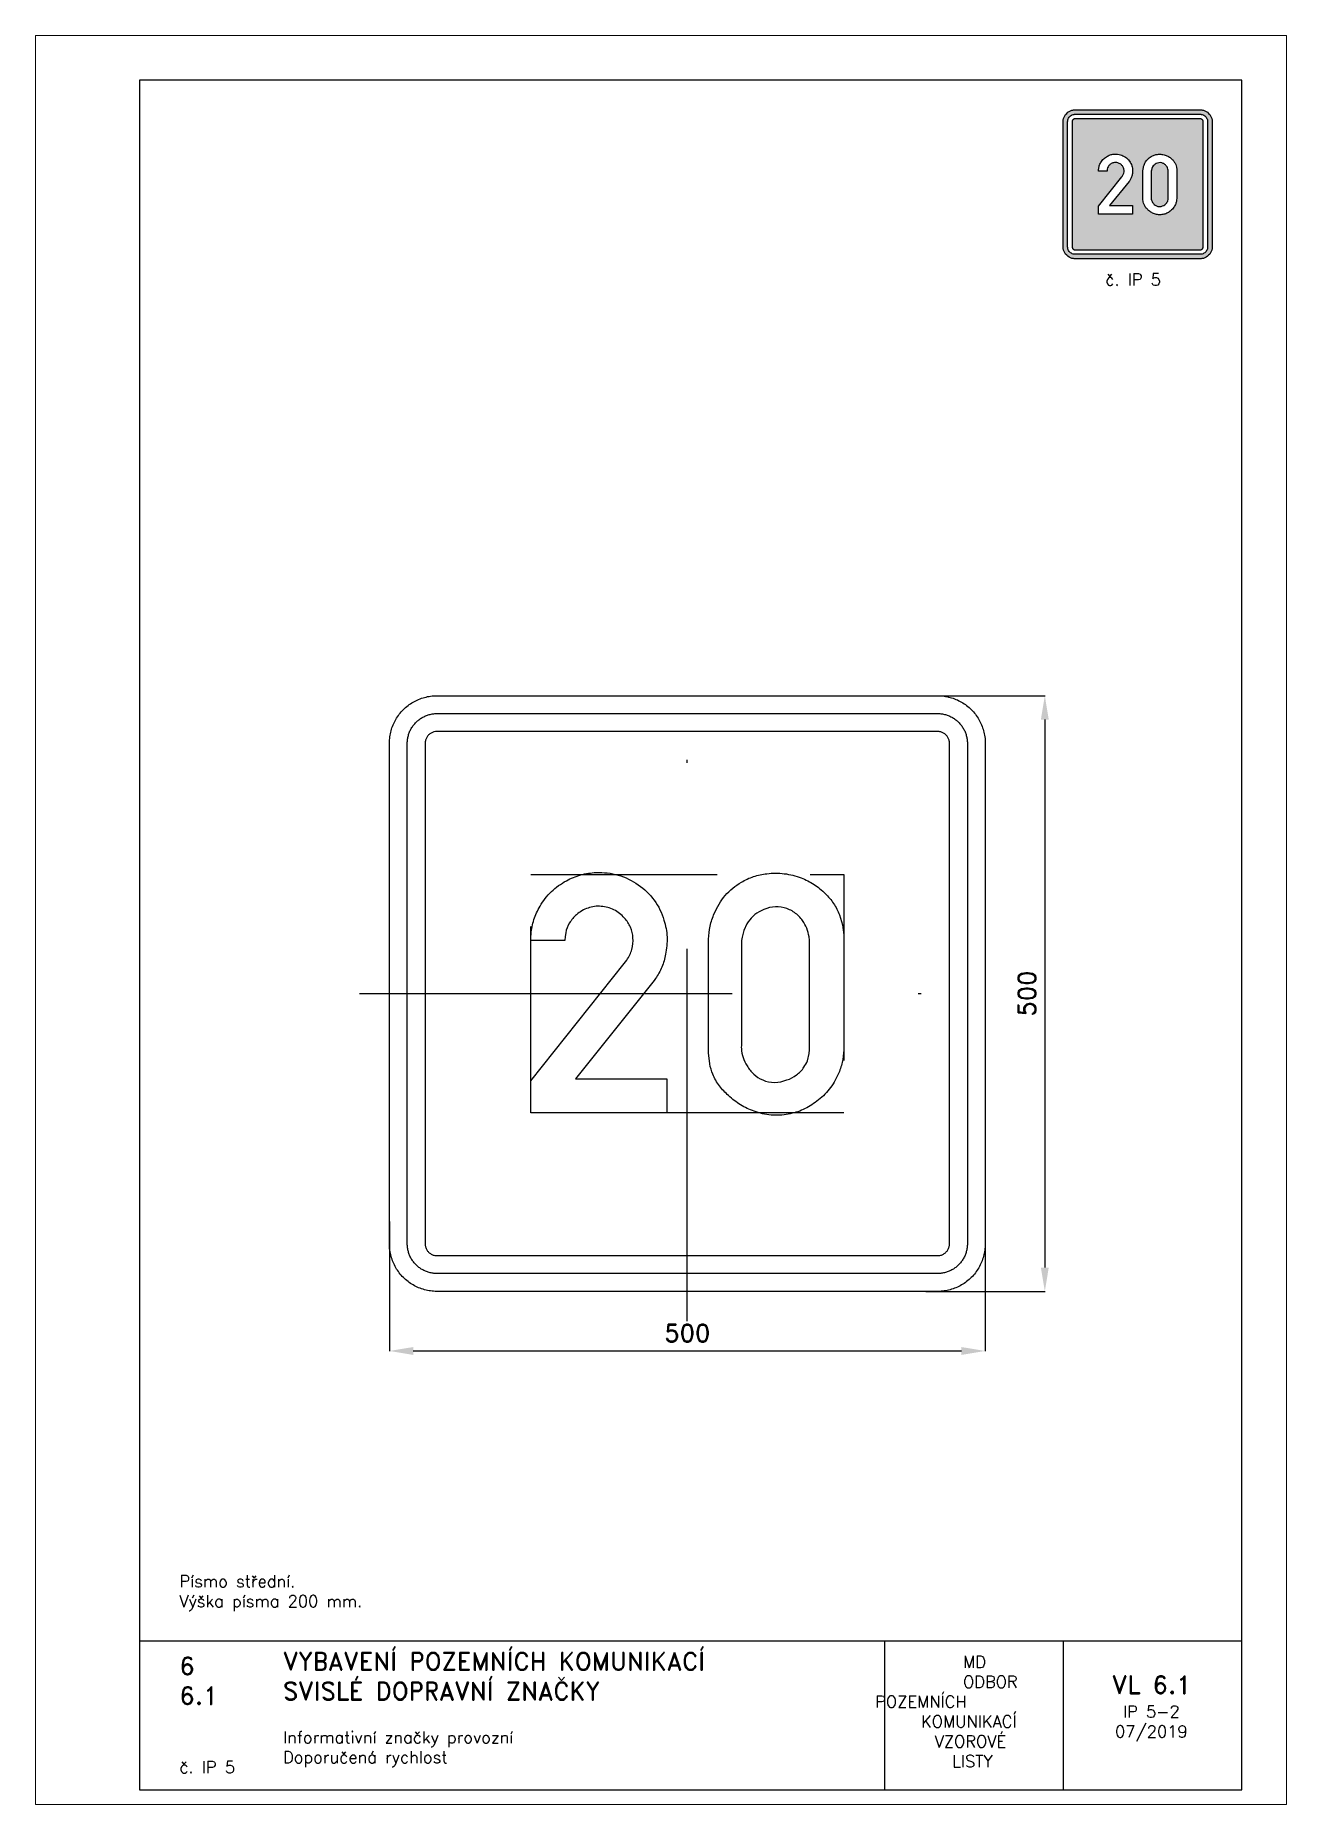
# Paper-space layout 'IP 5-2' of a CAD drawing. Header units: millimetres. Extents: x 0 to 210, y 0 to 297.
# The model-space entities are those that its viewports show. They can reach past a viewport. Long polylines and large blocks are cut down to what shows.
import ezdxf

# ---------------------------------------------------------------- set-up
doc = ezdxf.new("R2010")
doc.units = ezdxf.units.MM
doc.header["$LTSCALE"] = 5
doc.linetypes.add('ČERCHOVANÁX2', pattern=[2, 1, -0.5, 0, -0.5])
doc.linetypes.add('ČÁRKOVANÁX2', pattern=[1.5, 1, -0.5])
for name, color, linetype in [('Kóty', 2, 'Continuous'), ('Rozpiska', 7, 'Continuous'), ('Značka', 7, 'Continuous')]:
    doc.layers.add(name, color=color, linetype=linetype)
doc.layers.add('Rámeček', color=6, linetype='Continuous', plot=False)
doc.styles.get("Standard").update_dxf_attribs({"font": 'romand.shx', "height": 15})
doc.dimstyles.get("Standard").update_dxf_attribs({"dimtxt": 15, "dimasz": 20, "dimexe": 0.18, "dimexo": 0.0625, "dimgap": 7.5, "dimtad": 1, "dimdec": 0, "dimzin": 0, "dimdsep": 46, "dimtxsty": 'Standard', "dimcen": 0.09, "dimadec": 0, "dimazin": 0, "dimtfac": 1, "dimtdec": 0, "dimtofl": 0, "dimtmove": 0, "dimatfit": 3, "dimfxl": 1, "dimtolj": 1, "dimtzin": 0, "dimarcsym": 0})

psp = doc.layouts.new('IP 5-2')

# ---------------------------------------------------------------- texts
at = {"layer": 'Rozpiska', "color": 7, "attachment_point": 1}
for s, width, gutter_width, heights, insert, char_height in [('\\pi7.07143;č. IP 5', 25, 75, [0], (172.5, 257), 2), ('Písmo střední.\\PVýška písma 200 mm. {\\H1.83333x; }', 155.5011, 100, [0], (24.17, 38.49), 2), ('6', 149.0422, 100, [0], (24.17, 24.77), 3), ('{\\C6;VYBAVENÍ POZEMNÍCH KOMUNIKACÍ\\P}SVISLÉ DOPRAVNÍ ZNAČKY{\\H1.34524x; }', 149.0422, 100, [0], (41.56, 25.56), 3), ('\\pi14.7414;{\\C6;MD\\P\\pi2.36044;}ODBOR POZEMNÍCH{\\H1.57143x; }\\P\\pi7.69378;KOMUNIKACÍ{\\H1.5x; }\\P\\pi9.97949;{\\C6;VZOROVÉ\\H1.47619x; \\H0.67742x;\\P\\pi12.93187;LISTY\\H1.26984x; }', 33.1018, 100, [0], (140.95, 24.95), 2), ('\\pi1.03113;{\\H1.5x;\\C6;VL 6.1\\P\\pi2.88824;\\H0.66667x;IP 5-2\\H1.66666x; \\H0.6x;\\P\\pi1.5549;07/2019\\H1.80159x; }', 16.0623, 100, [0], (179.66, 21.61), 2), ('6.1', 149.0422, 100, [0], (24.17, 19.78), 3), ('{\\C6;Informativní značky provozní\\P}Doporučená rychlost{\\H1.83333x; }', 149.0422, 100, [0], (41.56, 12.29), 2), ('{\\C6;č. IP 5}', 18.3305, 100, [2.67], (24.17, 7.29), 2)]:
    psp.add_mtext_dynamic_manual_height_columns(s, width=width, gutter_width=gutter_width, heights=heights, dxfattribs=dict(at, insert=insert, char_height=char_height))

msp = doc.modelspace()

# ---------------------------------------------------------------- blocks, each defined once
blk = doc.blocks.new('*D0')
at = {"layer": 'Defpoints', "color": 0, "transparency": 16777216}
for p in [(197.4, 250), (200, -250), (300, -250)]:
    blk.add_point(p, dxfattribs=at)
at = {"layer": 'Kóty', "color": 0, "lineweight": -2, "transparency": 16777216}
for p, q in [((197.5, 250), (300.2, 250)), ((300, 230), (300, -230)), ((200.1, -250), (300.2, -250))]:
    blk.add_line(p, q, dxfattribs=at)
at = {"layer": 'Kóty', "color": 0, "transparency": 16777216}
for points in [[(296.7, 230), (303.3, 230), (300, 250)], [(296.7, -230), (303.3, -230), (300, -250)]]:
    blk.add_solid(points, dxfattribs=at)
at = {"layer": 'Kóty', "color": 0, "transparency": 16777216, "insert": (285, 0), "char_height": 15, "attachment_point": 5, "rotation": 90}
blk.add_mtext('\\A1;500', dxfattribs=at)
blk = doc.blocks.new('*D1')
at = {"layer": 'Defpoints', "color": 0, "transparency": 16777216}
for p in [(-250, -191.3), (250, -210), (250, -300)]:
    blk.add_point(p, dxfattribs=at)
at = {"layer": 'Kóty', "color": 0, "lineweight": -2, "transparency": 16777216}
for p, q in [((-250, -191.4), (-250, -300.2)), ((250, -210.1), (250, -300.2)), ((-230, -300), (230, -300))]:
    blk.add_line(p, q, dxfattribs=at)
at = {"layer": 'Kóty', "color": 0, "transparency": 16777216}
for points in [[(-230, -296.7), (-230, -303.3), (-250, -300)], [(230, -296.7), (230, -303.3), (250, -300)]]:
    blk.add_solid(points, dxfattribs=at)
at = {"layer": 'Kóty', "color": 0, "transparency": 16777216, "insert": (0, -285), "char_height": 15, "attachment_point": 5}
blk.add_mtext('\\A1;500', dxfattribs=at)

# ---------------------------------------------------------------- dimensions: what is measured, and where the dimension line sits
at = {"layer": 'Kóty'}
dim = msp.add_linear_dim(base=(300, -250), p1=(197.45, 250), p2=(200.015, -250), angle=90, dimstyle='Standard', dxfattribs=at)
dim.commit()
dim.dimension.update_dxf_attribs({"geometry": '*D0', "text_midpoint": (285, 0)})
dim = msp.add_linear_dim(base=(250, -300), p1=(-250, -191.308), p2=(250, -210), dimstyle='Standard', dxfattribs=at)
dim.commit()
dim.dimension.update_dxf_attribs({"geometry": '*D1', "text_midpoint": (0, -285)})

# ---------------------------------------------------------------- linework, layer by layer
at = {"layer": 'Značka', "color": 6, "linetype": 'ČERCHOVANÁX2', "ltscale": 2.5}
for points in [[(0, -275), (0, 275)], [(-275, 0), (275, 0)]]:
    msp.add_lwpolyline(points, dxfattribs=at)
at = {"layer": 'Značka', "color": 5}
for points in [[(-210, -250), (-210.157, -250), (-210.314, -249.999, -0.0321795), (-215.479, -249.637, -0.0354417), (-220.555, -248.582, -0.0362703), (-225.464, -246.923, -0.0344214), (-230.091, -244.589, -0.0337228), (-234.402, -241.714, -0.0340857), (-238.284, -238.284, -0.0342101), (-241.717, -234.403, -0.0342303), (-244.589, -230.091, -0.0340422), (-246.906, -225.46, -0.0334123), (-248.582, -220.555, -0.0341272), (-249.654, -215.477, -0.0367437), (-249.999, -210.314), (-250, -210.157), (-250, -210), (-250, 210), (-250, 210.157), (-249.999, 210.314, -0.0321794), (-249.637, 215.479, -0.0354442), (-248.582, 220.555, -0.0362649), (-246.923, 225.464, -0.0344166), (-244.589, 230.091, -0.0337177), (-241.714, 234.402, -0.0340796), (-238.284, 238.284, -0.0342128), (-234.403, 241.717, -0.0342224), (-230.091, 244.589, -0.0340475), (-225.46, 246.906, -0.033405), (-220.555, 248.582, -0.0341289), (-215.477, 249.654, -0.0367407), (-210.314, 249.999), (-210.157, 250), (-210, 250), (210, 250), (210.157, 250), (210.314, 249.999, -0.0321794), (215.479, 249.637, -0.0354428), (220.555, 248.582, -0.0362594), (225.464, 246.923, -0.0344088), (230.091, 244.589, -0.0337189), (234.402, 241.714, -0.0340731), (238.284, 238.284, -0.0342144), (241.717, 234.403, -0.0342259), (244.589, 230.091, -0.0340499), (246.906, 225.46, -0.0334066), (248.582, 220.555, -0.0341277), (249.654, 215.477, -0.0367414), (249.999, 210.314), (250, 210.157), (250, 210), (250, -210), (250, -210.157), (249.999, -210.314, -0.0321795), (249.637, -215.479, -0.0354421), (248.582, -220.555, -0.0362592), (246.923, -225.464, -0.0344116), (244.589, -230.091, -0.033722), (241.714, -234.402, -0.0340791), (238.284, -238.284, -0.0342076), (234.403, -241.717, -0.0342334), (230.091, -244.589, -0.0340472), (225.46, -246.906, -0.0334177), (220.555, -248.582, -0.0341277), (215.477, -249.654, -0.0367473), (210.314, -249.999), (210.157, -250), (210, -250), (-210, -250)], [(-210, -235), (-210.098, -235), (-210.196, -234.999, -0.0321795), (-213.424, -234.773, -0.0354416), (-216.597, -234.114, -0.0362629), (-219.665, -233.077, -0.0344152), (-222.557, -231.618, -0.0337193), (-225.251, -229.821, -0.034085), (-227.678, -227.678, -0.0342046), (-229.823, -225.252, -0.034229), (-231.618, -222.557, -0.0340469), (-233.066, -219.663, -0.0334131), (-234.114, -216.597, -0.0341266), (-234.784, -213.423, -0.0367459), (-234.999, -210.196), (-235, -210.098), (-235, -210), (-235, 210), (-235, 210.098), (-234.999, 210.196, -0.0321788), (-234.773, 213.424, -0.0354481), (-234.114, 216.597, -0.0362683), (-233.077, 219.665, -0.0344122), (-231.618, 222.557, -0.0337222), (-229.821, 225.251, -0.0340955), (-227.678, 227.678, -0.0341878), (-225.252, 229.823, -0.0342259), (-222.557, 231.618, -0.0340259), (-219.663, 233.066, -0.0334071), (-216.597, 234.114, -0.0341381), (-213.423, 234.784, -0.0367365), (-210.196, 234.999), (-210.098, 235), (-210, 235), (210, 235), (210.098, 235), (210.196, 234.999, -0.0321976), (213.424, 234.773, -0.0354366), (216.597, 234.114, -0.0362483), (219.665, 233.077, -0.0343996), (222.557, 231.618, -0.0337259), (225.251, 229.821, -0.0340903), (227.678, 227.678, -0.0341924), (229.823, 225.252, -0.0342246), (231.618, 222.557, -0.0340342), (233.066, 219.663, -0.033413), (234.114, 216.597, -0.0341406), (234.784, 213.423, -0.0367343), (234.999, 210.196), (235, 210.098), (235, 210), (235, -210), (235, -210.098), (234.999, -210.196, -0.0321983), (234.773, -213.424, -0.0354324), (234.114, -216.597, -0.0362459), (233.077, -219.665, -0.0344078), (231.618, -222.557, -0.0337232), (229.821, -225.251, -0.034081), (227.678, -227.678, -0.0342138), (225.252, -229.823, -0.0342285), (222.557, -231.618, -0.0340468), (219.663, -233.066, -0.0334175), (216.597, -234.114, -0.0341268), (213.423, -234.784, -0.036739), (210.196, -234.999), (210.098, -235), (210, -235), (-210, -235)], [(-210, -220), (210, -220), (210.039, -220), (210.079, -220, 0.032183), (211.37, -219.909, 0.0354467), (212.639, -219.646, 0.0362744), (213.866, -219.231, 0.0344144), (215.023, -218.647, 0.033745), (216.1, -217.928, 0.0340968), (217.071, -217.071, 0.0341871), (217.929, -216.101, 0.0342063), (218.647, -215.023, 0.0340292), (219.227, -213.865, 0.0334622), (219.646, -212.639, 0.0341275), (219.914, -211.369, 0.036765), (220, -210.079), (220, -210.039), (220, -210), (220, 210), (220, 210.039), (220, 210.079, 0.032183), (219.909, 211.37, 0.0354928), (219.646, 212.639, 0.0362965), (219.231, 213.866, 0.0344255), (218.647, 215.023, 0.0337541), (217.928, 216.1, 0.0340968), (217.071, 217.071, 0.0342115), (216.101, 217.929, 0.0341795), (215.023, 218.647, 0.0340137), (213.865, 219.227, 0.0334698), (212.639, 219.646, 0.0341235), (211.369, 219.914, 0.0367638), (210.079, 220), (210.039, 220), (210, 220), (-210, 220), (-210.039, 220), (-210.079, 220), (-211.37, 219.909), (-212.639, 219.646, 0.0362814), (-213.866, 219.231, 0.0344198), (-215.023, 218.647, 0.033728), (-216.1, 217.928, 0.0340771), (-217.071, 217.071, 0.0342342), (-217.929, 216.101, 0.0342041), (-218.647, 215.023, 0.0340291), (-219.227, 213.865, 0.0334198), (-219.646, 212.639, 0.0341179), (-219.914, 211.369, 0.0367402), (-220, 210.079), (-220, 210.039), (-220, 210), (-220, -210), (-220, -210.039), (-220, -210.079, 0.0321735), (-219.909, -211.37, 0.0354428), (-219.646, -212.639, 0.0362649), (-219.231, -213.866, 0.0344139), (-218.647, -215.023, 0.0337189), (-217.928, -216.1, 0.0340819), (-217.071, -217.071, 0.0342185), (-216.101, -217.929, 0.0342259), (-215.023, -218.647, 0.0340499), (-213.865, -219.227, 0.0334066), (-212.639, -219.646, 0.0341277), (-211.369, -219.914, 0.0367414), (-210.079, -220), (-210.039, -220), (-210, -220)], [(-131.3, -100), (-131.3, -73.271), (-53.07, 25.188), (-51.93, 26.636), (-50.82, 28.125, 0.0829336), (-46.59, 37.019, 0.0944369), (-45.66, 46.833, 0.0921234), (-47.73, 55.712, 0.0840318), (-52.76, 63.417, 0.0981603), (-61.61, 70.321, 0.106069), (-72.36, 73.188, 0.106166), (-83.31, 71.812, 0.0999644), (-92.91, 66.167, 0.0837475), (-98.89, 59.241, 0.0916787), (-102.09, 50.875), (-102.58, 47.787), (-102.84, 44.667), (-131.3, 44.667), (-131.23, 47.356), (-131.09, 50.042, -0.0593996), (-128.72, 62.05, -0.0581954), (-123.59, 73.271, -0.0721557), (-114.08, 85.565, -0.0722157), (-101.51, 94.646, -0.0614971), (-89.43, 99.613, -0.0599393), (-76.49, 101.542, -0.0830631), (-58.01, 99.39, -0.0870542), (-41.24, 91.229, -0.0877681), (-27.8, 78.285, -0.0877892), (-19.59, 61.625, -0.0684993), (-17.05, 47.401, -0.062392), (-18.26, 32.958, -0.0506914), (-21.4, 22.213, -0.0618499), (-26.78, 12.542), (-27.85, 11.082), (-28.95, 9.646), (-93.93, -71.458), (-17.14, -71.458), (-17.14, -100), (-131.3, -100)], [(17.86, 42.083), (17.85, 43.875), (17.86, 45.667, -0.0490056), (19.17, 56.603, -0.0499386), (22.64, 67.167, -0.0795142), (31.82, 82.258, -0.0890868), (45.32, 93.438, -0.059803), (55.66, 98.22, -0.0520087), (66.82, 100.604, -0.0620177), (81.39, 100.623, -0.064504), (95.47, 97.021, -0.0554438), (106.36, 91.574, -0.0554853), (115.78, 83.875, -0.05109), (122.7, 75.553, -0.0548594), (127.72, 65.979), (130.28, 57.763), (131.3, 49.25), (131.35, 46.27), (131.3, 43.292), (131.3, -43.875), (131.32, -45.667), (131.3, -47.458, -0.0517287), (129.95, -57.824, -0.0496591), (126.53, -67.771, -0.0667927), (119.08, -80.289, -0.0659008), (108.61, -90.437, -0.0610782), (97.34, -97.314, -0.0641391), (84.74, -101.187, -0.0696631), (70.24, -101.96, -0.0674448), (56.07, -98.812, -0.0568191), (44.65, -93.405, -0.0495883), (34.57, -85.667, -0.0480543), (26.95, -77.414, -0.0658445), (21.45, -67.771, -0.054809), (18.79, -59.002), (17.86, -49.854), (17.83, -46.86), (17.86, -43.875), (17.86, 42.083)], [(45.32, 42.083), (45.32, -43.875), (45.31, -45.074), (45.32, -46.271, 0.0738967), (46.72, -53.675, 0.0595564), (50.09, -60.604, 0.0707572), (55.76, -67.729, 0.0946021), (63.24, -72.542, 0.108416), (73.24, -74.517, 0.0875524), (83.53, -72.542, 0.0781562), (91.66, -68.314, 0.0881662), (97.86, -61.792, 0.061757), (100.78, -56.343), (102.28, -50.375), (102.57, -47.132), (102.64, -43.875), (102.64, 42.083), (102.45, 44.912), (102.14, 47.729, 0.0583955), (100.25, 54.766, 0.064656), (96.68, 61.188, 0.088085), (89.89, 68.016, 0.0978857), (81.16, 71.938, 0.0998453), (71.43, 72.549, 0.0882759), (62.05, 69.563, 0.0741885), (55.15, 64.877, 0.0756883), (49.99, 58.438), (47.41, 53.028), (45.95, 47.229), (45.59, 44.661), (45.32, 42.083)]]:
    msp.add_lwpolyline(points, format="xyb", dxfattribs=at)
at = {"layer": 'Značka', "color": 6, "linetype": 'ČÁRKOVANÁX2', "ltscale": 1.25}
msp.add_lwpolyline([(-131.3, -100), (-131.3, 100), (131.3, 100), (131.3, -100), (-131.3, -100)], dxfattribs=at)

msp.set_redraw_order([(e.dxf.handle, doc.entitydb.next_handle()) for e in msp.query("TEXT MTEXT ATTDEF DIMENSION ARC_DIMENSION")])  # texts and dimensions are drawn at this point

# ---------------------------------------------------------------- hatches: boundary and pattern name
at = {"layer": 'Značka'}
h = psp.add_hatch(color=170, dxfattribs=at)
h.dxf.hatch_style = 1
edge = h.paths.add_edge_path(flags=0)
edge.add_line((185.89, 274.1), (185.89, 274.19))
edge.add_line((185.89, 274.19), (185.89, 274.28))
edge.add_arc((188.71, 274.22), 2.82, 167.5581, 178.7803, ccw=False)
edge.add_arc((188.68, 274.23), 2.79, 156.0982, 167.5338, ccw=False)
edge.add_arc((188.72, 274.3), 2.79, 139.5949, 157.78, ccw=False)
edge.add_arc((188.48, 274.51), 2.48, 119.4481, 139.8115, ccw=False)
edge.add_arc((188.52, 274.64), 2.39, 107.9746, 121.6642, ccw=False)
edge.add_arc((188.63, 274.3), 2.75, 96.1039, 108.0127, ccw=False)
edge.add_arc((188.71, 274.11), 2.95, 82.9771, 97.1723, ccw=False)
edge.add_arc((188.73, 274.22), 2.83, 68.2687, 83.0315, ccw=False)
edge.add_arc((188.82, 274.27), 2.75, 57.0796, 69.7734, ccw=False)
edge.add_arc((188.82, 274.27), 2.75, 44.3891, 57.0924, ccw=False)
edge.add_arc((188.93, 274.3), 2.65, 33.8952, 45.594, ccw=False)
edge.add_arc((189.09, 274.4), 2.47, 21.3895, 33.9498, ccw=False)
edge.add_line((191.39, 275.3), (191.51, 274.89))
edge.add_line((191.51, 274.89), (191.56, 274.46))
edge.add_line((191.56, 274.46), (191.57, 274.31))
edge.add_line((191.57, 274.31), (191.56, 274.16))
edge.add_line((191.56, 274.16), (191.56, 269.81))
edge.add_line((191.56, 269.81), (191.57, 269.72))
edge.add_line((191.57, 269.72), (191.56, 269.63))
edge.add_arc((189.03, 269.69), 2.53, 346.6575, 358.5023, ccw=False)
edge.add_arc((188.91, 269.72), 2.65, 335.34, 346.7117, ccw=False)
edge.add_arc((188.81, 269.69), 2.74, 321.5988, 336.8838, ccw=False)
edge.add_arc((188.78, 269.71), 2.78, 306.5645, 321.646, ccw=False)
edge.add_arc((188.75, 269.6), 2.71, 294.4014, 308.3821, ccw=False)
edge.add_arc((188.8, 269.48), 2.58, 279.7467, 294.4262, ccw=False)
edge.add_arc((188.74, 269.51), 2.62, 265.0816, 281.0215, ccw=False)
edge.add_arc((188.74, 269.59), 2.7, 249.7577, 265.1915, ccw=False)
edge.add_arc((188.7, 269.7), 2.79, 238.16, 251.168, ccw=False)
edge.add_arc((188.93, 270.06), 3.21, 226.8103, 238.1658, ccw=False)
edge.add_arc((188.68, 269.9), 2.93, 217.2139, 228.2187, ccw=False)
edge.add_arc((188.03, 269.41), 2.12, 202.1644, 217.2331, ccw=False)
edge.add_arc((188, 269.44), 2.1, 190.6003, 203.1491, ccw=False)
edge.add_line((185.94, 269.05), (185.89, 269.51))
edge.add_line((185.89, 269.51), (185.89, 269.66))
edge.add_line((185.89, 269.66), (185.89, 269.81))
edge.add_line((185.89, 269.81), (185.89, 274.1))
edge = h.paths.add_edge_path(flags=0)
edge.add_line((187.27, 274.1), (187.27, 269.81))
edge.add_line((187.27, 269.81), (187.27, 269.75))
edge.add_line((187.27, 269.75), (187.27, 269.69))
edge.add_arc((188.55, 269.74), 1.28, 182.2549, 199.16)
edge.add_arc((188.87, 269.85), 1.62, 199.1199, 212.7531)
edge.add_arc((188.9, 269.79), 1.62, 210.4177, 226.6071)
edge.add_arc((188.61, 269.47), 1.19, 226.4323, 248.0492)
edge.add_arc((188.64, 269.46), 1.19, 246.4526, 271.2031)
edge.add_arc((188.64, 269.78), 1.51, 270.8576, 290.8721)
edge.add_arc((188.71, 269.77), 1.47, 288.5388, 306.4145)
edge.add_arc((188.82, 269.62), 1.29, 306.3728, 326.5269)
edge.add_arc((188.87, 269.64), 1.26, 324.7463, 338.882)
edge.add_line((190.04, 269.18), (190.11, 269.48))
edge.add_line((190.11, 269.48), (190.13, 269.64))
edge.add_line((190.13, 269.64), (190.13, 269.81))
edge.add_line((190.13, 269.81), (190.13, 274.1))
edge.add_line((190.13, 274.1), (190.12, 274.25))
edge.add_line((190.12, 274.25), (190.11, 274.39))
edge.add_arc((188.56, 274.16), 1.57, 8.3497, 21.7178)
edge.add_arc((188.69, 274.21), 1.43, 21.671, 36.4685)
edge.add_arc((188.7, 274.27), 1.38, 34.7723, 54.9079)
edge.add_arc((188.78, 274.39), 1.23, 54.6265, 76.989)
edge.add_arc((188.74, 274.41), 1.23, 75.0032, 97.8104)
edge.add_arc((188.76, 274.23), 1.4, 97.5687, 117.7477)
edge.add_arc((188.72, 274.2), 1.41, 115.6958, 132.6674)
edge.add_arc((188.69, 274.24), 1.37, 132.6357, 149.9492)
edge.add_line((187.5, 274.92), (187.37, 274.65))
edge.add_line((187.37, 274.65), (187.3, 274.36))
edge.add_line((187.3, 274.36), (187.28, 274.23))
edge.add_line((187.28, 274.23), (187.27, 274.1))
edge = h.paths.add_edge_path(flags=0)
edge.add_line((178.43, 267), (178.43, 268.34))
edge.add_line((178.43, 268.34), (182.35, 273.26))
edge.add_line((182.35, 273.26), (182.4, 273.33))
edge.add_line((182.4, 273.33), (182.46, 273.41))
edge.add_arc((181.23, 274.26), 1.49, 325.0824, 344.046)
edge.add_arc((181.41, 274.22), 1.32, 343.797, 365.3763)
edge.add_arc((181.47, 274.29), 1.25, 2.5964, 23.6501)
edge.add_arc((181.35, 274.24), 1.38, 23.5307, 42.7442)
edge.add_arc((181.27, 274.23), 1.44, 40.8293, 63.2542)
edge.add_arc((181.32, 274.34), 1.33, 62.9576, 87.1763)
edge.add_arc((181.27, 274.35), 1.31, 85.042, 109.2827)
edge.add_arc((181.29, 274.26), 1.41, 109.0393, 131.8736)
edge.add_arc((181.23, 274.25), 1.38, 129.6178, 148.7667)
edge.add_arc((181.11, 274.32), 1.23, 148.5918, 169.5444)
edge.add_line((179.9, 274.54), (179.87, 274.39))
edge.add_line((179.87, 274.39), (179.86, 274.23))
edge.add_line((179.86, 274.23), (178.43, 274.23))
edge.add_line((178.43, 274.23), (178.44, 274.37))
edge.add_line((178.44, 274.37), (178.45, 274.5))
edge.add_arc((181.02, 274.31), 2.58, 162.0364, 175.6338, ccw=False)
edge.add_arc((181.09, 274.28), 2.66, 148.77, 162.0923, ccw=False)
edge.add_arc((181.18, 274.33), 2.71, 134.0222, 150.5305, ccw=False)
edge.add_arc((181.17, 274.34), 2.7, 117.5847, 134.1066, ccw=False)
edge.add_arc((181.23, 274.41), 2.66, 105.3131, 119.3894, ccw=False)
edge.add_arc((181.25, 274.34), 2.74, 91.6185, 105.3391, ccw=False)
edge.add_arc((181.32, 274.26), 2.82, 73.8613, 92.8543, ccw=False)
edge.add_arc((181.36, 274.38), 2.7, 54.0999, 74.0011, ccw=False)
edge.add_arc((181.44, 274.34), 2.68, 36.0452, 56.1088, ccw=False)
edge.add_arc((181.46, 274.34), 2.66, 16.1998, 36.2681, ccw=False)
edge.add_arc((181.5, 274.26), 2.65, 2.2875, 17.9619, ccw=False)
edge.add_arc((181.23, 274.25), 2.92, -11.9293, 2.3514, ccw=False)
edge.add_arc((181.37, 274.15), 2.77, 337.9063, 349.5139, ccw=False)
edge.add_arc((181.85, 273.95), 2.25, 323.8343, 337.9912, ccw=False)
edge.add_line((183.66, 272.63), (183.61, 272.55))
edge.add_line((183.61, 272.55), (183.55, 272.48))
edge.add_line((183.55, 272.48), (180.3, 268.43))
edge.add_line((180.3, 268.43), (184.14, 268.43))
edge.add_line((184.14, 268.43), (184.14, 267))
edge.add_line((184.14, 267), (178.43, 267))
edge = h.paths.add_edge_path(flags=16)
edge.add_line((174.5, 260.25), (174.49, 260.25))
edge.add_line((174.49, 260.25), (174.49, 260.25))
edge.add_arc((174.5, 261.51), 1.26, 262.2994, 269.671, ccw=False)
edge.add_arc((174.48, 261.4), 1.15, 254.2277, 262.3566, ccw=False)
edge.add_line((174.17, 260.29), (174.02, 260.35))
edge.add_line((174.02, 260.35), (173.87, 260.42))
edge.add_line((173.87, 260.42), (173.74, 260.51))
edge.add_line((173.74, 260.51), (173.62, 260.62))
edge.add_line((173.62, 260.62), (173.51, 260.74))
edge.add_line((173.51, 260.74), (173.42, 260.87))
edge.add_line((173.42, 260.87), (173.35, 261.02))
edge.add_line((173.35, 261.02), (173.29, 261.17))
edge.add_line((173.29, 261.17), (173.26, 261.33))
edge.add_line((173.26, 261.33), (173.25, 261.49))
edge.add_line((173.25, 261.49), (173.25, 261.5))
edge.add_line((173.25, 261.5), (173.25, 261.5))
edge.add_line((173.25, 261.5), (173.25, 282.5))
edge.add_line((173.25, 282.5), (173.25, 282.5))
edge.add_line((173.25, 282.5), (173.25, 282.51))
edge.add_line((173.25, 282.51), (173.26, 282.67))
edge.add_line((173.26, 282.67), (173.29, 282.83))
edge.add_line((173.29, 282.83), (173.35, 282.98))
edge.add_line((173.35, 282.98), (173.42, 283.13))
edge.add_line((173.42, 283.13), (173.51, 283.26))
edge.add_line((173.51, 283.26), (173.62, 283.38))
edge.add_line((173.62, 283.38), (173.74, 283.49))
edge.add_line((173.74, 283.49), (173.87, 283.58))
edge.add_line((173.87, 283.58), (174.02, 283.65))
edge.add_line((174.02, 283.65), (174.17, 283.71))
edge.add_arc((174.49, 282.56), 1.19, 97.9844, 105.8111, ccw=False)
edge.add_arc((174.48, 282.65), 1.1, 89.6108, 98.0292, ccw=False)
edge.add_line((174.49, 283.75), (174.49, 283.75))
edge.add_line((174.49, 283.75), (174.5, 283.75))
edge.add_line((174.5, 283.75), (195.5, 283.75))
edge.add_line((195.5, 283.75), (195.5, 283.75))
edge.add_line((195.5, 283.75), (195.51, 283.75))
edge.add_arc((195.5, 282.5), 1.25, 82.2973, 89.6731, ccw=False)
edge.add_arc((195.52, 282.6), 1.15, 74.2287, 82.3556, ccw=False)
edge.add_line((195.83, 283.71), (195.98, 283.65))
edge.add_line((195.98, 283.65), (196.13, 283.58))
edge.add_line((196.13, 283.58), (196.26, 283.49))
edge.add_line((196.26, 283.49), (196.38, 283.38))
edge.add_line((196.38, 283.38), (196.49, 283.26))
edge.add_line((196.49, 283.26), (196.58, 283.13))
edge.add_line((196.58, 283.13), (196.65, 282.98))
edge.add_line((196.65, 282.98), (196.71, 282.83))
edge.add_line((196.71, 282.83), (196.74, 282.67))
edge.add_line((196.74, 282.67), (196.75, 282.51))
edge.add_line((196.75, 282.51), (196.75, 282.5))
edge.add_line((196.75, 282.5), (196.75, 282.5))
edge.add_line((196.75, 282.5), (196.75, 261.5))
edge.add_line((196.75, 261.5), (196.75, 261.5))
edge.add_line((196.75, 261.5), (196.75, 261.49))
edge.add_line((196.75, 261.49), (196.74, 261.33))
edge.add_line((196.74, 261.33), (196.71, 261.17))
edge.add_line((196.71, 261.17), (196.65, 261.02))
edge.add_line((196.65, 261.02), (196.58, 260.87))
edge.add_line((196.58, 260.87), (196.49, 260.74))
edge.add_line((196.49, 260.74), (196.38, 260.62))
edge.add_line((196.38, 260.62), (196.26, 260.51))
edge.add_line((196.26, 260.51), (196.13, 260.42))
edge.add_line((196.13, 260.42), (195.98, 260.35))
edge.add_line((195.98, 260.35), (195.83, 260.29))
edge.add_arc((195.51, 261.44), 1.19, 277.9859, 285.8095, ccw=False)
edge.add_arc((195.52, 261.35), 1.1, 269.6102, 278.0297, ccw=False)
edge.add_line((195.51, 260.25), (195.5, 260.25))
edge.add_line((195.5, 260.25), (195.5, 260.25))
edge.add_line((195.5, 260.25), (174.5, 260.25))
edge = h.paths.add_edge_path(flags=0)
edge.add_line((174.5, 261), (195.5, 261))
edge.add_line((195.5, 261), (195.5, 261))
edge.add_line((195.5, 261), (195.5, 261))
edge.add_arc((195.5, 261.5), 0.503, 270.3476, 277.7226)
edge.add_line((195.57, 261), (195.63, 261.02))
edge.add_line((195.63, 261.02), (195.69, 261.04))
edge.add_line((195.69, 261.04), (195.75, 261.07))
edge.add_line((195.75, 261.07), (195.8, 261.1))
edge.add_line((195.8, 261.1), (195.85, 261.15))
edge.add_line((195.85, 261.15), (195.9, 261.19))
edge.add_line((195.9, 261.19), (195.93, 261.25))
edge.add_line((195.93, 261.25), (195.96, 261.31))
edge.add_line((195.96, 261.31), (195.98, 261.37))
edge.add_line((195.98, 261.37), (196, 261.43))
edge.add_line((196, 261.43), (196, 261.5))
edge.add_line((196, 261.5), (196, 261.5))
edge.add_line((196, 261.5), (196, 261.5))
edge.add_line((196, 261.5), (196, 282.5))
edge.add_line((196, 282.5), (196, 282.5))
edge.add_line((196, 282.5), (196, 282.5))
edge.add_line((196, 282.5), (196, 282.57))
edge.add_line((196, 282.57), (195.98, 282.63))
edge.add_line((195.98, 282.63), (195.96, 282.69))
edge.add_line((195.96, 282.69), (195.93, 282.75))
edge.add_line((195.93, 282.75), (195.9, 282.8))
edge.add_line((195.9, 282.8), (195.85, 282.85))
edge.add_line((195.85, 282.85), (195.8, 282.9))
edge.add_line((195.8, 282.9), (195.75, 282.93))
edge.add_line((195.75, 282.93), (195.69, 282.96))
edge.add_line((195.69, 282.96), (195.63, 282.98))
edge.add_line((195.63, 282.98), (195.57, 283))
edge.add_arc((195.51, 282.56), 0.44, 81.976, 90.3958)
edge.add_line((195.5, 283), (195.5, 283))
edge.add_line((195.5, 283), (195.5, 283))
edge.add_line((195.5, 283), (174.5, 283))
edge.add_line((174.5, 283), (174.5, 283))
edge.add_line((174.5, 283), (174.5, 283))
edge.add_arc((174.5, 282.5), 0.503, 90.3476, 97.7226)
edge.add_line((174.43, 283), (174.37, 282.98))
edge.add_line((174.37, 282.98), (174.31, 282.96))
edge.add_line((174.31, 282.96), (174.25, 282.93))
edge.add_line((174.25, 282.93), (174.19, 282.9))
edge.add_line((174.19, 282.9), (174.15, 282.85))
edge.add_line((174.15, 282.85), (174.1, 282.8))
edge.add_line((174.1, 282.8), (174.07, 282.75))
edge.add_line((174.07, 282.75), (174.04, 282.69))
edge.add_line((174.04, 282.69), (174.02, 282.63))
edge.add_line((174.02, 282.63), (174, 282.57))
edge.add_line((174, 282.57), (174, 282.5))
edge.add_line((174, 282.5), (174, 282.5))
edge.add_line((174, 282.5), (174, 282.5))
edge.add_line((174, 282.5), (174, 261.5))
edge.add_line((174, 261.5), (174, 261.5))
edge.add_line((174, 261.5), (174, 261.5))
edge.add_line((174, 261.5), (174, 261.43))
edge.add_line((174, 261.43), (174.02, 261.37))
edge.add_line((174.02, 261.37), (174.04, 261.31))
edge.add_line((174.04, 261.31), (174.07, 261.25))
edge.add_line((174.07, 261.25), (174.1, 261.19))
edge.add_line((174.1, 261.19), (174.15, 261.15))
edge.add_line((174.15, 261.15), (174.19, 261.1))
edge.add_line((174.19, 261.1), (174.25, 261.07))
edge.add_line((174.25, 261.07), (174.31, 261.04))
edge.add_line((174.31, 261.04), (174.37, 261.02))
edge.add_line((174.37, 261.02), (174.43, 261))
edge.add_arc((174.49, 261.44), 0.441, 261.9787, 270.3931)
edge.add_line((174.5, 261), (174.5, 261))
edge.add_line((174.5, 261), (174.5, 261))
edge = h.paths.add_edge_path()
edge.add_line((174.5, 259.5), (174.49, 259.5))
edge.add_line((174.49, 259.5), (174.48, 259.5))
edge.add_arc((174.5, 261.51), 2.01, 262.3079, 269.6816, ccw=False)
edge.add_arc((174.47, 261.33), 1.83, 254.1838, 262.3067, ccw=False)
edge.add_arc((174.42, 261.3), 1.79, 247.175, 255.4866, ccw=False)
edge.add_arc((174.46, 261.39), 1.89, 239.3091, 247.1852, ccw=False)
edge.add_line((173.5, 259.77), (173.28, 259.91))
edge.add_line((173.28, 259.91), (173.09, 260.09))
edge.add_line((173.09, 260.09), (172.91, 260.28))
edge.add_line((172.91, 260.28), (172.77, 260.5))
edge.add_line((172.77, 260.5), (172.65, 260.73))
edge.add_line((172.65, 260.73), (172.57, 260.97))
edge.add_line((172.57, 260.97), (172.52, 261.23))
edge.add_line((172.52, 261.23), (172.5, 261.48))
edge.add_line((172.5, 261.48), (172.5, 261.49))
edge.add_line((172.5, 261.49), (172.5, 261.5))
edge.add_line((172.5, 261.5), (172.5, 282.5))
edge.add_line((172.5, 282.5), (172.5, 282.51))
edge.add_line((172.5, 282.51), (172.5, 282.52))
edge.add_line((172.5, 282.52), (172.52, 282.77))
edge.add_line((172.52, 282.77), (172.57, 283.03))
edge.add_line((172.57, 283.03), (172.65, 283.27))
edge.add_line((172.65, 283.27), (172.77, 283.5))
edge.add_line((172.77, 283.5), (172.91, 283.72))
edge.add_line((172.91, 283.72), (173.09, 283.91))
edge.add_line((173.09, 283.91), (173.28, 284.09))
edge.add_line((173.28, 284.09), (173.5, 284.23))
edge.add_arc((174.46, 282.59), 1.9, 112.684, 120.4857, ccw=False)
edge.add_arc((174.48, 282.55), 1.94, 105.0214, 112.6727, ccw=False)
edge.add_arc((174.49, 282.6), 1.9, 98.0256, 105.852, ccw=False)
edge.add_arc((174.47, 282.74), 1.76, 89.6088, 98.0267, ccw=False)
edge.add_line((174.48, 284.5), (174.49, 284.5))
edge.add_line((174.49, 284.5), (174.5, 284.5))
edge.add_line((174.5, 284.5), (195.5, 284.5))
edge.add_line((195.5, 284.5), (195.51, 284.5))
edge.add_line((195.51, 284.5), (195.52, 284.5))
edge.add_arc((195.5, 282.49), 2.01, 82.3079, 89.6816, ccw=False)
edge.add_arc((195.53, 282.67), 1.83, 74.1838, 82.3067, ccw=False)
edge.add_arc((195.58, 282.7), 1.79, 67.1763, 75.4854, ccw=False)
edge.add_arc((195.54, 282.61), 1.89, 59.31, 67.1844, ccw=False)
edge.add_line((196.5, 284.23), (196.72, 284.09))
edge.add_line((196.72, 284.09), (196.91, 283.91))
edge.add_line((196.91, 283.91), (197.09, 283.72))
edge.add_line((197.09, 283.72), (197.23, 283.5))
edge.add_line((197.23, 283.5), (197.35, 283.27))
edge.add_line((197.35, 283.27), (197.43, 283.03))
edge.add_line((197.43, 283.03), (197.48, 282.77))
edge.add_line((197.48, 282.77), (197.5, 282.52))
edge.add_line((197.5, 282.52), (197.5, 282.51))
edge.add_line((197.5, 282.51), (197.5, 282.5))
edge.add_line((197.5, 282.5), (197.5, 261.5))
edge.add_line((197.5, 261.5), (197.5, 261.49))
edge.add_line((197.5, 261.49), (197.5, 261.48))
edge.add_line((197.5, 261.48), (197.48, 261.23))
edge.add_line((197.48, 261.23), (197.43, 260.97))
edge.add_line((197.43, 260.97), (197.35, 260.73))
edge.add_line((197.35, 260.73), (197.23, 260.5))
edge.add_line((197.23, 260.5), (197.09, 260.28))
edge.add_line((197.09, 260.28), (196.91, 260.09))
edge.add_line((196.91, 260.09), (196.72, 259.91))
edge.add_line((196.72, 259.91), (196.5, 259.77))
edge.add_line((196.5, 259.77), (196.27, 259.65))
edge.add_arc((195.52, 261.45), 1.94, 285.0201, 292.674, ccw=False)
edge.add_arc((195.51, 261.4), 1.9, 278.0256, 285.852, ccw=False)
edge.add_arc((195.53, 261.26), 1.76, 269.6081, 278.0274, ccw=False)
edge.add_line((195.52, 259.5), (195.51, 259.5))
edge.add_line((195.51, 259.5), (195.5, 259.5))
edge.add_line((195.5, 259.5), (174.5, 259.5))
h = psp.add_hatch(color=170, dxfattribs=at)
h.dxf.hatch_style = 1
edge = h.paths.add_edge_path(flags=16)
edge.add_line((185.89, 274.1), (185.89, 274.19))
edge.add_line((185.89, 274.19), (185.89, 274.28))
edge.add_arc((188.71, 274.22), 2.82, 167.5581, 178.7803, ccw=False)
edge.add_arc((188.68, 274.23), 2.79, 156.0982, 167.5338, ccw=False)
edge.add_arc((188.72, 274.3), 2.79, 139.5949, 157.78, ccw=False)
edge.add_arc((188.48, 274.51), 2.48, 119.4481, 139.8115, ccw=False)
edge.add_arc((188.52, 274.64), 2.39, 107.9746, 121.6642, ccw=False)
edge.add_arc((188.63, 274.3), 2.75, 96.1039, 108.0127, ccw=False)
edge.add_arc((188.71, 274.11), 2.95, 82.9771, 97.1723, ccw=False)
edge.add_arc((188.73, 274.22), 2.83, 68.2687, 83.0315, ccw=False)
edge.add_arc((188.82, 274.27), 2.75, 57.0796, 69.7734, ccw=False)
edge.add_arc((188.82, 274.27), 2.75, 44.3891, 57.0924, ccw=False)
edge.add_arc((188.93, 274.3), 2.65, 33.8952, 45.594, ccw=False)
edge.add_arc((189.09, 274.4), 2.47, 21.3895, 33.9498, ccw=False)
edge.add_line((191.39, 275.3), (191.51, 274.89))
edge.add_line((191.51, 274.89), (191.56, 274.46))
edge.add_line((191.56, 274.46), (191.57, 274.31))
edge.add_line((191.57, 274.31), (191.56, 274.16))
edge.add_line((191.56, 274.16), (191.56, 269.81))
edge.add_line((191.56, 269.81), (191.57, 269.72))
edge.add_line((191.57, 269.72), (191.56, 269.63))
edge.add_arc((189.03, 269.69), 2.53, 346.6575, 358.5023, ccw=False)
edge.add_arc((188.91, 269.72), 2.65, 335.34, 346.7117, ccw=False)
edge.add_arc((188.81, 269.69), 2.74, 321.5988, 336.8838, ccw=False)
edge.add_arc((188.78, 269.71), 2.78, 306.5645, 321.646, ccw=False)
edge.add_arc((188.75, 269.6), 2.71, 294.4014, 308.3821, ccw=False)
edge.add_arc((188.8, 269.48), 2.58, 279.7467, 294.4262, ccw=False)
edge.add_arc((188.74, 269.51), 2.62, 265.0816, 281.0215, ccw=False)
edge.add_arc((188.74, 269.59), 2.7, 249.7577, 265.1915, ccw=False)
edge.add_arc((188.7, 269.7), 2.79, 238.16, 251.168, ccw=False)
edge.add_arc((188.93, 270.06), 3.21, 226.8103, 238.1658, ccw=False)
edge.add_arc((188.68, 269.9), 2.93, 217.2139, 228.2187, ccw=False)
edge.add_arc((188.03, 269.41), 2.12, 202.1644, 217.2331, ccw=False)
edge.add_arc((188, 269.44), 2.1, 190.6003, 203.1491, ccw=False)
edge.add_line((185.94, 269.05), (185.89, 269.51))
edge.add_line((185.89, 269.51), (185.89, 269.66))
edge.add_line((185.89, 269.66), (185.89, 269.81))
edge.add_line((185.89, 269.81), (185.89, 274.1))
edge = h.paths.add_edge_path(flags=0)
edge.add_line((187.27, 274.1), (187.27, 269.81))
edge.add_line((187.27, 269.81), (187.27, 269.75))
edge.add_line((187.27, 269.75), (187.27, 269.69))
edge.add_arc((188.55, 269.74), 1.28, 182.2549, 199.16)
edge.add_arc((188.87, 269.85), 1.62, 199.1199, 212.7531)
edge.add_arc((188.9, 269.79), 1.62, 210.4177, 226.6071)
edge.add_arc((188.61, 269.47), 1.19, 226.4323, 248.0492)
edge.add_arc((188.64, 269.46), 1.19, 246.4526, 271.2031)
edge.add_arc((188.64, 269.78), 1.51, 270.8576, 290.8721)
edge.add_arc((188.71, 269.77), 1.47, 288.5388, 306.4145)
edge.add_arc((188.82, 269.62), 1.29, 306.3728, 326.5269)
edge.add_arc((188.87, 269.64), 1.26, 324.7463, 338.882)
edge.add_line((190.04, 269.18), (190.11, 269.48))
edge.add_line((190.11, 269.48), (190.13, 269.64))
edge.add_line((190.13, 269.64), (190.13, 269.81))
edge.add_line((190.13, 269.81), (190.13, 274.1))
edge.add_line((190.13, 274.1), (190.12, 274.25))
edge.add_line((190.12, 274.25), (190.11, 274.39))
edge.add_arc((188.56, 274.16), 1.57, 8.3497, 21.7178)
edge.add_arc((188.69, 274.21), 1.43, 21.671, 36.4685)
edge.add_arc((188.7, 274.27), 1.38, 34.7723, 54.9079)
edge.add_arc((188.78, 274.39), 1.23, 54.6265, 76.989)
edge.add_arc((188.74, 274.41), 1.23, 75.0032, 97.8104)
edge.add_arc((188.76, 274.23), 1.4, 97.5687, 117.7477)
edge.add_arc((188.72, 274.2), 1.41, 115.6958, 132.6674)
edge.add_arc((188.69, 274.24), 1.37, 132.6357, 149.9492)
edge.add_line((187.5, 274.92), (187.37, 274.65))
edge.add_line((187.37, 274.65), (187.3, 274.36))
edge.add_line((187.3, 274.36), (187.28, 274.23))
edge.add_line((187.28, 274.23), (187.27, 274.1))
edge = h.paths.add_edge_path(flags=16)
edge.add_line((178.43, 267), (178.43, 268.34))
edge.add_line((178.43, 268.34), (182.35, 273.26))
edge.add_line((182.35, 273.26), (182.4, 273.33))
edge.add_line((182.4, 273.33), (182.46, 273.41))
edge.add_arc((181.23, 274.26), 1.49, 325.0824, 344.046)
edge.add_arc((181.41, 274.22), 1.32, 343.797, 365.3763)
edge.add_arc((181.47, 274.29), 1.25, 2.5964, 23.6501)
edge.add_arc((181.35, 274.24), 1.38, 23.5307, 42.7442)
edge.add_arc((181.27, 274.23), 1.44, 40.8293, 63.2542)
edge.add_arc((181.32, 274.34), 1.33, 62.9576, 87.1763)
edge.add_arc((181.27, 274.35), 1.31, 85.042, 109.2827)
edge.add_arc((181.29, 274.26), 1.41, 109.0393, 131.8736)
edge.add_arc((181.23, 274.25), 1.38, 129.6178, 148.7667)
edge.add_arc((181.11, 274.32), 1.23, 148.5918, 169.5444)
edge.add_line((179.9, 274.54), (179.87, 274.39))
edge.add_line((179.87, 274.39), (179.86, 274.23))
edge.add_line((179.86, 274.23), (178.43, 274.23))
edge.add_line((178.43, 274.23), (178.44, 274.37))
edge.add_line((178.44, 274.37), (178.45, 274.5))
edge.add_arc((181.02, 274.31), 2.58, 162.0364, 175.6338, ccw=False)
edge.add_arc((181.09, 274.28), 2.66, 148.77, 162.0923, ccw=False)
edge.add_arc((181.18, 274.33), 2.71, 134.0222, 150.5305, ccw=False)
edge.add_arc((181.17, 274.34), 2.7, 117.5847, 134.1066, ccw=False)
edge.add_arc((181.23, 274.41), 2.66, 105.3131, 119.3894, ccw=False)
edge.add_arc((181.25, 274.34), 2.74, 91.6185, 105.3391, ccw=False)
edge.add_arc((181.32, 274.26), 2.82, 73.8613, 92.8543, ccw=False)
edge.add_arc((181.36, 274.38), 2.7, 54.0999, 74.0011, ccw=False)
edge.add_arc((181.44, 274.34), 2.68, 36.0452, 56.1088, ccw=False)
edge.add_arc((181.46, 274.34), 2.66, 16.1998, 36.2681, ccw=False)
edge.add_arc((181.5, 274.26), 2.65, 2.2875, 17.9619, ccw=False)
edge.add_arc((181.23, 274.25), 2.92, -11.9293, 2.3514, ccw=False)
edge.add_arc((181.37, 274.15), 2.77, 337.9063, 349.5139, ccw=False)
edge.add_arc((181.85, 273.95), 2.25, 323.8343, 337.9912, ccw=False)
edge.add_line((183.66, 272.63), (183.61, 272.55))
edge.add_line((183.61, 272.55), (183.55, 272.48))
edge.add_line((183.55, 272.48), (180.3, 268.43))
edge.add_line((180.3, 268.43), (184.14, 268.43))
edge.add_line((184.14, 268.43), (184.14, 267))
edge.add_line((184.14, 267), (178.43, 267))
edge = h.paths.add_edge_path()
edge.add_line((174.5, 261), (195.5, 261))
edge.add_line((195.5, 261), (195.5, 261))
edge.add_line((195.5, 261), (195.5, 261))
edge.add_arc((195.5, 261.5), 0.503, 270.3476, 277.7226)
edge.add_line((195.57, 261), (195.63, 261.02))
edge.add_line((195.63, 261.02), (195.69, 261.04))
edge.add_line((195.69, 261.04), (195.75, 261.07))
edge.add_line((195.75, 261.07), (195.8, 261.1))
edge.add_line((195.8, 261.1), (195.85, 261.15))
edge.add_line((195.85, 261.15), (195.9, 261.19))
edge.add_line((195.9, 261.19), (195.93, 261.25))
edge.add_line((195.93, 261.25), (195.96, 261.31))
edge.add_line((195.96, 261.31), (195.98, 261.37))
edge.add_line((195.98, 261.37), (196, 261.43))
edge.add_line((196, 261.43), (196, 261.5))
edge.add_line((196, 261.5), (196, 261.5))
edge.add_line((196, 261.5), (196, 261.5))
edge.add_line((196, 261.5), (196, 282.5))
edge.add_line((196, 282.5), (196, 282.5))
edge.add_line((196, 282.5), (196, 282.5))
edge.add_line((196, 282.5), (196, 282.57))
edge.add_line((196, 282.57), (195.98, 282.63))
edge.add_line((195.98, 282.63), (195.96, 282.69))
edge.add_line((195.96, 282.69), (195.93, 282.75))
edge.add_line((195.93, 282.75), (195.9, 282.8))
edge.add_line((195.9, 282.8), (195.85, 282.85))
edge.add_line((195.85, 282.85), (195.8, 282.9))
edge.add_line((195.8, 282.9), (195.75, 282.93))
edge.add_line((195.75, 282.93), (195.69, 282.96))
edge.add_line((195.69, 282.96), (195.63, 282.98))
edge.add_line((195.63, 282.98), (195.57, 283))
edge.add_arc((195.51, 282.56), 0.44, 81.976, 90.3958)
edge.add_line((195.5, 283), (195.5, 283))
edge.add_line((195.5, 283), (195.5, 283))
edge.add_line((195.5, 283), (174.5, 283))
edge.add_line((174.5, 283), (174.5, 283))
edge.add_line((174.5, 283), (174.5, 283))
edge.add_arc((174.5, 282.5), 0.503, 90.3476, 97.7226)
edge.add_line((174.43, 283), (174.37, 282.98))
edge.add_line((174.37, 282.98), (174.31, 282.96))
edge.add_line((174.31, 282.96), (174.25, 282.93))
edge.add_line((174.25, 282.93), (174.19, 282.9))
edge.add_line((174.19, 282.9), (174.15, 282.85))
edge.add_line((174.15, 282.85), (174.1, 282.8))
edge.add_line((174.1, 282.8), (174.07, 282.75))
edge.add_line((174.07, 282.75), (174.04, 282.69))
edge.add_line((174.04, 282.69), (174.02, 282.63))
edge.add_line((174.02, 282.63), (174, 282.57))
edge.add_line((174, 282.57), (174, 282.5))
edge.add_line((174, 282.5), (174, 282.5))
edge.add_line((174, 282.5), (174, 282.5))
edge.add_line((174, 282.5), (174, 261.5))
edge.add_line((174, 261.5), (174, 261.5))
edge.add_line((174, 261.5), (174, 261.5))
edge.add_line((174, 261.5), (174, 261.43))
edge.add_line((174, 261.43), (174.02, 261.37))
edge.add_line((174.02, 261.37), (174.04, 261.31))
edge.add_line((174.04, 261.31), (174.07, 261.25))
edge.add_line((174.07, 261.25), (174.1, 261.19))
edge.add_line((174.1, 261.19), (174.15, 261.15))
edge.add_line((174.15, 261.15), (174.19, 261.1))
edge.add_line((174.19, 261.1), (174.25, 261.07))
edge.add_line((174.25, 261.07), (174.31, 261.04))
edge.add_line((174.31, 261.04), (174.37, 261.02))
edge.add_line((174.37, 261.02), (174.43, 261))
edge.add_arc((174.49, 261.44), 0.441, 261.9787, 270.3931)
edge.add_line((174.5, 261), (174.5, 261))
edge.add_line((174.5, 261), (174.5, 261))
h = psp.add_hatch(color=170, dxfattribs=at)
h.dxf.hatch_style = 1
edge = h.paths.add_edge_path()
edge.add_line((187.27, 274.1), (187.27, 269.81))
edge.add_line((187.27, 269.81), (187.27, 269.75))
edge.add_line((187.27, 269.75), (187.27, 269.69))
edge.add_arc((188.55, 269.74), 1.28, 182.2549, 199.16)
edge.add_arc((188.87, 269.85), 1.62, 199.1199, 212.7531)
edge.add_arc((188.9, 269.79), 1.62, 210.4177, 226.6071)
edge.add_arc((188.61, 269.47), 1.19, 226.4323, 248.0492)
edge.add_arc((188.64, 269.46), 1.19, 246.4526, 271.2031)
edge.add_arc((188.64, 269.78), 1.51, 270.8576, 290.8721)
edge.add_arc((188.71, 269.77), 1.47, 288.5388, 306.4145)
edge.add_arc((188.82, 269.62), 1.29, 306.3728, 326.5269)
edge.add_arc((188.87, 269.64), 1.26, 324.7463, 338.882)
edge.add_line((190.04, 269.18), (190.11, 269.48))
edge.add_line((190.11, 269.48), (190.13, 269.64))
edge.add_line((190.13, 269.64), (190.13, 269.81))
edge.add_line((190.13, 269.81), (190.13, 274.1))
edge.add_line((190.13, 274.1), (190.12, 274.25))
edge.add_line((190.12, 274.25), (190.11, 274.39))
edge.add_arc((188.56, 274.16), 1.57, 8.3497, 21.7178)
edge.add_arc((188.69, 274.21), 1.43, 21.671, 36.4685)
edge.add_arc((188.7, 274.27), 1.38, 34.7723, 54.9079)
edge.add_arc((188.78, 274.39), 1.23, 54.6265, 76.989)
edge.add_arc((188.74, 274.41), 1.23, 75.0032, 97.8104)
edge.add_arc((188.76, 274.23), 1.4, 97.5687, 117.7477)
edge.add_arc((188.72, 274.2), 1.41, 115.6958, 132.6674)
edge.add_arc((188.69, 274.24), 1.37, 132.6357, 149.9492)
edge.add_line((187.5, 274.92), (187.37, 274.65))
edge.add_line((187.37, 274.65), (187.3, 274.36))
edge.add_line((187.3, 274.36), (187.28, 274.23))
edge.add_line((187.28, 274.23), (187.27, 274.1))

# ---------------------------------------------------------------- linework, layer by layer
at = {"layer": 'Rozpiska', "color": 7}
for p, q in [((17.5, 27.5), (202.5, 27.5)), ((142.5, 27.5), (142.5, 2.5)), ((172.5, 27.5), (172.5, 2.5))]:
    psp.add_line(p, q, dxfattribs=at)
psp.add_lwpolyline([(17.5, 2.5), (202.5, 2.5), (202.5, 289.5), (17.5, 289.5)], close=True, dxfattribs=at)
at = {"layer": 'Značka', "color": 170}
for points in [[(174.5, 259.5), (174.49, 259.5), (174.48, 259.5, -0.032185), (174.23, 259.52, -0.035458), (173.97, 259.57, -0.036282), (173.73, 259.65, -0.03438), (173.5, 259.77), (173.28, 259.91), (173.09, 260.09), (172.91, 260.28), (172.77, 260.5), (172.65, 260.73), (172.57, 260.97), (172.52, 261.23), (172.5, 261.48), (172.5, 261.49), (172.5, 261.5), (172.5, 282.5), (172.5, 282.51), (172.5, 282.52), (172.52, 282.77), (172.57, 283.03), (172.65, 283.27), (172.77, 283.5), (172.91, 283.72), (173.09, 283.91), (173.28, 284.09), (173.5, 284.23, -0.034054), (173.73, 284.35, -0.033397), (173.97, 284.43, -0.034162), (174.23, 284.48, -0.036746), (174.48, 284.5), (174.49, 284.5), (174.5, 284.5), (195.5, 284.5), (195.51, 284.5), (195.52, 284.5, -0.032185), (195.77, 284.48, -0.035458), (196.03, 284.43, -0.036271), (196.27, 284.35, -0.034372), (196.5, 284.23), (196.72, 284.09), (196.91, 283.91), (197.09, 283.72), (197.23, 283.5), (197.35, 283.27), (197.43, 283.03), (197.48, 282.77), (197.5, 282.52), (197.5, 282.51), (197.5, 282.5), (197.5, 261.5), (197.5, 261.49), (197.5, 261.48), (197.48, 261.23), (197.43, 260.97), (197.35, 260.73), (197.23, 260.5), (197.09, 260.28), (196.91, 260.09), (196.72, 259.91), (196.5, 259.77), (196.27, 259.65, -0.033409), (196.03, 259.57, -0.034162), (195.77, 259.52, -0.036752), (195.52, 259.5), (195.51, 259.5), (195.5, 259.5), (174.5, 259.5)], [(174.5, 260.25), (174.49, 260.25), (174.49, 260.25, -0.032176), (174.33, 260.26, -0.035484), (174.17, 260.29), (174.02, 260.35), (173.87, 260.42), (173.74, 260.51), (173.62, 260.62), (173.51, 260.74), (173.42, 260.87), (173.35, 261.02), (173.29, 261.17), (173.26, 261.33), (173.25, 261.49), (173.25, 261.5), (173.25, 261.5), (173.25, 282.5), (173.25, 282.5), (173.25, 282.51), (173.26, 282.67), (173.29, 282.83), (173.35, 282.98), (173.42, 283.13), (173.51, 283.26), (173.62, 283.38), (173.74, 283.49), (173.87, 283.58), (174.02, 283.65), (174.17, 283.71, -0.034164), (174.33, 283.74, -0.036749), (174.49, 283.75), (174.49, 283.75), (174.5, 283.75), (195.5, 283.75), (195.5, 283.75), (195.51, 283.75, -0.032194), (195.67, 283.74, -0.035475), (195.83, 283.71), (195.98, 283.65), (196.13, 283.58), (196.26, 283.49), (196.38, 283.38), (196.49, 283.26), (196.58, 283.13), (196.65, 282.98), (196.71, 282.83), (196.74, 282.67), (196.75, 282.51), (196.75, 282.5), (196.75, 282.5), (196.75, 261.5), (196.75, 261.5), (196.75, 261.49), (196.74, 261.33), (196.71, 261.17), (196.65, 261.02), (196.58, 260.87), (196.49, 260.74), (196.38, 260.62), (196.26, 260.51), (196.13, 260.42), (195.98, 260.35), (195.83, 260.29, -0.03415), (195.67, 260.26, -0.036754), (195.51, 260.25), (195.5, 260.25), (195.5, 260.25), (174.5, 260.25)], [(174.5, 261), (195.5, 261), (195.5, 261), (195.5, 261, 0.032191), (195.57, 261), (195.63, 261.02), (195.69, 261.04), (195.75, 261.07), (195.8, 261.1), (195.85, 261.15), (195.9, 261.19), (195.93, 261.25), (195.96, 261.31), (195.98, 261.37), (196, 261.43), (196, 261.5), (196, 261.5), (196, 261.5), (196, 282.5), (196, 282.5), (196, 282.5), (196, 282.57), (195.98, 282.63), (195.96, 282.69), (195.93, 282.75), (195.9, 282.8), (195.85, 282.85), (195.8, 282.9), (195.75, 282.93), (195.69, 282.96), (195.63, 282.98), (195.57, 283, 0.036755), (195.5, 283), (195.5, 283), (195.5, 283), (174.5, 283), (174.5, 283), (174.5, 283, 0.032191), (174.43, 283), (174.37, 282.98), (174.31, 282.96), (174.25, 282.93), (174.19, 282.9), (174.15, 282.85), (174.1, 282.8), (174.07, 282.75), (174.04, 282.69), (174.02, 282.63), (174, 282.57), (174, 282.5), (174, 282.5), (174, 282.5), (174, 261.5), (174, 261.5), (174, 261.5), (174, 261.43), (174.02, 261.37), (174.04, 261.31), (174.07, 261.25), (174.1, 261.19), (174.15, 261.15), (174.19, 261.1), (174.25, 261.07), (174.31, 261.04), (174.37, 261.02), (174.43, 261, 0.036731), (174.5, 261), (174.5, 261), (174.5, 261)], [(178.43, 267), (178.43, 268.34), (182.35, 273.26), (182.4, 273.33), (182.46, 273.41, 0.082934), (182.67, 273.85, 0.094437), (182.72, 274.34, 0.092123), (182.61, 274.79, 0.084032), (182.36, 275.17, 0.09816), (181.92, 275.52, 0.106069), (181.38, 275.66, 0.106166), (180.83, 275.59, 0.099964), (180.35, 275.31, 0.083748), (180.06, 274.96, 0.091679), (179.9, 274.54), (179.87, 274.39), (179.86, 274.23), (178.43, 274.23), (178.44, 274.37), (178.45, 274.5, -0.0594), (178.56, 275.1, -0.058195), (178.82, 275.66, -0.072156), (179.3, 276.28, -0.072216), (179.92, 276.73, -0.061497), (180.53, 276.98, -0.059939), (181.18, 277.08, -0.083063), (182.1, 276.97, -0.087054), (182.94, 276.56, -0.087768), (183.61, 275.91, -0.087789), (184.02, 275.08, -0.068499), (184.15, 274.37, -0.062392), (184.09, 273.65, -0.050691), (183.93, 273.11, -0.06185), (183.66, 272.63), (183.61, 272.55), (183.55, 272.48), (180.3, 268.43), (184.14, 268.43), (184.14, 267), (178.43, 267)], [(185.89, 274.1), (185.89, 274.19), (185.89, 274.28, -0.049006), (185.96, 274.83, -0.049939), (186.13, 275.36, -0.079514), (186.59, 276.11, -0.089087), (187.27, 276.67, -0.059803), (187.78, 276.91, -0.052009), (188.34, 277.03, -0.062018), (189.07, 277.03, -0.064504), (189.77, 276.85, -0.055444), (190.32, 276.58, -0.055485), (190.79, 276.19, -0.05109), (191.13, 275.78, -0.054859), (191.39, 275.3), (191.51, 274.89), (191.56, 274.46), (191.57, 274.31), (191.56, 274.16), (191.56, 269.81), (191.57, 269.72), (191.56, 269.63, -0.051729), (191.5, 269.11, -0.049659), (191.33, 268.61, -0.066793), (190.95, 267.99, -0.065901), (190.43, 267.48, -0.061078), (189.87, 267.13, -0.064139), (189.24, 266.94, -0.069663), (188.51, 266.9, -0.067445), (187.8, 267.06, -0.056819), (187.23, 267.33, -0.049588), (186.73, 267.72, -0.048054), (186.35, 268.13, -0.065845), (186.07, 268.61, -0.054809), (185.94, 269.05), (185.89, 269.51), (185.89, 269.66), (185.89, 269.81), (185.89, 274.1)], [(187.27, 274.1), (187.27, 269.81), (187.27, 269.75), (187.27, 269.69, 0.073897), (187.34, 269.32, 0.059556), (187.5, 268.97, 0.070757), (187.79, 268.61, 0.094602), (188.16, 268.37, 0.108416), (188.66, 268.27, 0.087552), (189.18, 268.37, 0.078156), (189.58, 268.58, 0.088166), (189.89, 268.91, 0.061757), (190.04, 269.18), (190.11, 269.48), (190.13, 269.64), (190.13, 269.81), (190.13, 274.1), (190.12, 274.25), (190.11, 274.39, 0.058396), (190.01, 274.74, 0.064656), (189.83, 275.06, 0.088085), (189.49, 275.4, 0.097886), (189.06, 275.6, 0.099845), (188.57, 275.63, 0.088276), (188.1, 275.48, 0.074189), (187.76, 275.24, 0.075688), (187.5, 274.92), (187.37, 274.65), (187.3, 274.36), (187.28, 274.23), (187.27, 274.1)]]:
    psp.add_lwpolyline(points, format="xyb", dxfattribs=at)

psp.set_redraw_order([(e.dxf.handle, doc.entitydb.next_handle()) for e in psp.query("TEXT MTEXT ATTDEF DIMENSION ARC_DIMENSION")])  # texts and dimensions are drawn at this point

# ---------------------------------------------------------------- viewports
at = {"layer": 'Rámeček'}
psp.add_viewport(center=(105, 148.5), size=(210, 297), view_center_point=(-22.095, 61.741), view_height=1485, dxfattribs=at)

doc.saveas('drawing.dxf')
